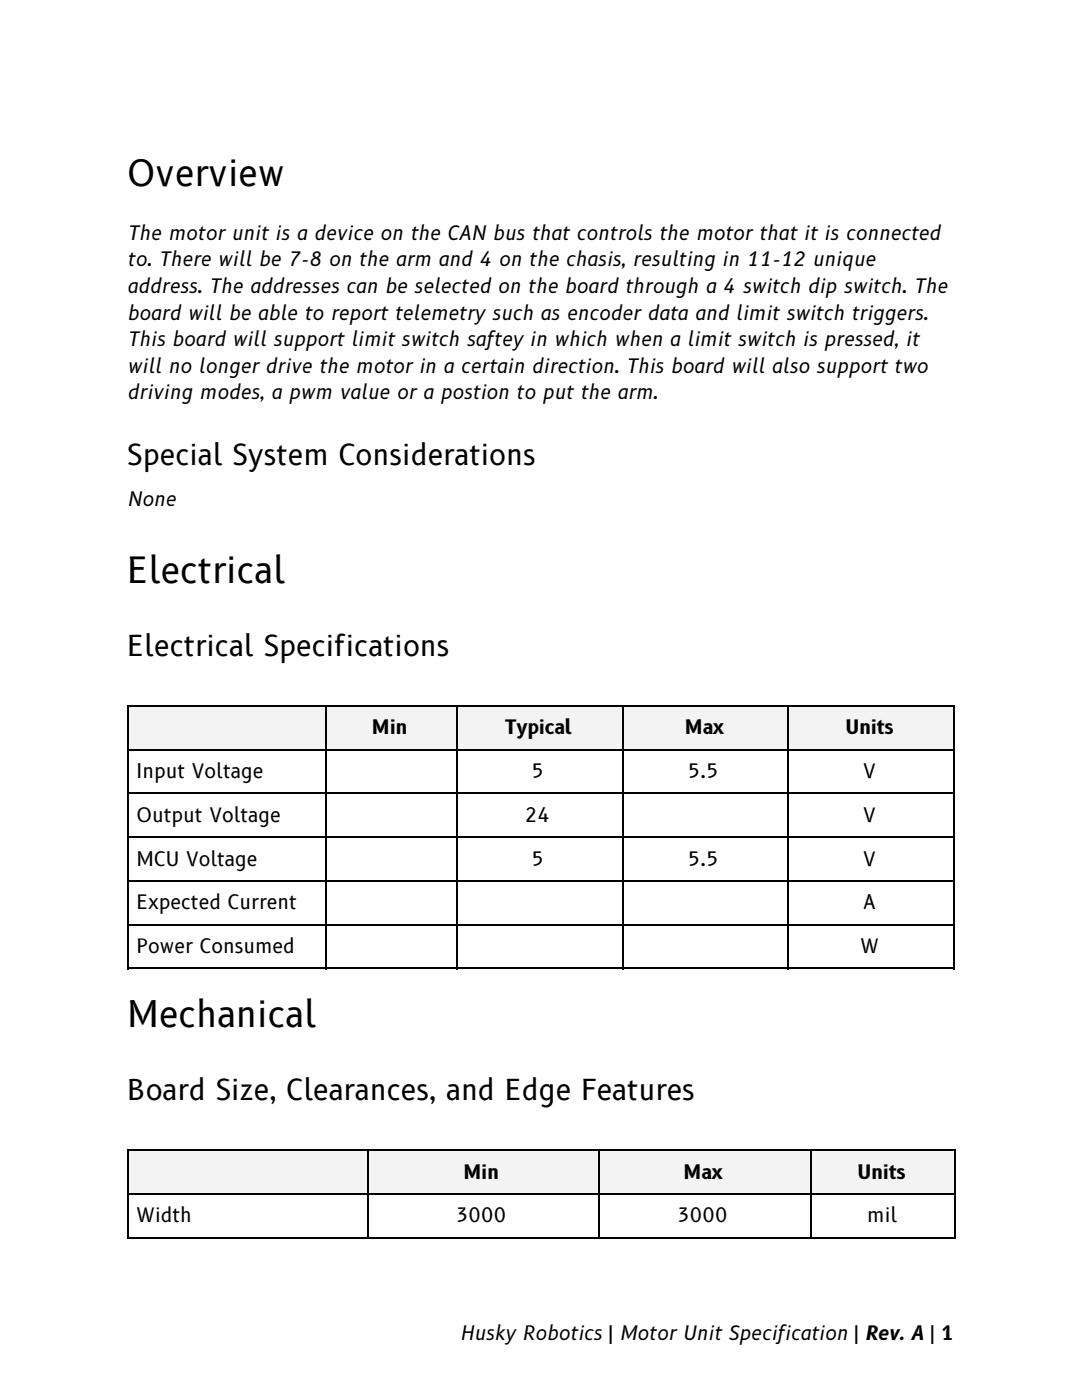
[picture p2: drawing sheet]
<svg xmlns="http://www.w3.org/2000/svg" width="216mm" height="279mm" viewBox="0 0 216 279" stroke-linecap="round" stroke-linejoin="round" font-family="sans-serif">
<defs><g id="words">
<g font-size="7.1">
<text x="25.4" y="37">Overview</text>
<text x="25.4" y="116.4">Electrical</text>
<text x="25.4" y="205.1">Mechanical</text>
</g>
<g font-size="5.6">
<text x="25.4" y="92.9">Special System Considerations</text>
<text x="25.4" y="131">Electrical Specifications</text>
<text x="25.4" y="219.6">Board Size, Clearances, and Edge Features</text>
</g>
<g font-size="3.9">
<text x="25.4" y="47.9">The motor unit is a device on the CAN bus that controls the motor that it is connected</text>
<text x="25.4" y="53.2">to. There will be 7-8 on the arm and 4 on the chasis, resulting in 11-12 unique</text>
<text x="25.4" y="58.5">address. The addresses can be selected on the board through a 4 switch dip switch. The</text>
<text x="25.4" y="63.8">board will be able to report telemetry such as encoder data and limit switch triggers.</text>
<text x="25.4" y="69.1">This board will support limit switch saftey in which when a limit switch is pressed, it</text>
<text x="25.4" y="74.3">will no longer drive the motor in a certain direction. This board will also support two</text>
<text x="25.4" y="79.6">driving modes, a pwm value or a postion to put the arm.</text>
<text x="25.4" y="101.1">None</text>
<text x="74.3" y="146.6">Min</text>
<text x="100.8" y="146.6">Typical</text>
<text x="136.8" y="146.6">Max</text>
<text x="168.8" y="146.6">Units</text>
<text x="27.3" y="155.3">Input Voltage</text>
<text x="106.1" y="155.3">5</text>
<text x="137.3" y="155.3">5.5</text>
<text x="172.2" y="155.3">V</text>
<text x="27.3" y="164">Output Voltage</text>
<text x="104.8" y="164">24</text>
<text x="172.2" y="164">V</text>
<text x="27.3" y="172.8">MCU Voltage</text>
<text x="106.1" y="172.8">5</text>
<text x="137.3" y="172.8">5.5</text>
<text x="172.2" y="172.8">V</text>
<text x="27.3" y="181.5">Expected Current</text>
<text x="172.2" y="181.5">A</text>
<text x="27.3" y="190.2">Power Consumed</text>
<text x="171.7" y="190.2">W</text>
<text x="92.6" y="235.2">Min</text>
<text x="136.5" y="235.2">Max</text>
<text x="171.2" y="235.2">Units</text>
<text x="27.3" y="243.9">Width</text>
<text x="91" y="243.9">3000</text>
<text x="135.2" y="243.9">3000</text>
<text x="173" y="243.9">mil</text>
<text x="91.8" y="267.5">Husky Robotics | Motor Unit Specification | Rev. A | 1</text>
</g>
</g></defs>
<g fill="#f3f3f3">
<path d="M25.4 140.8h39.4v8.7h-39.4z"/>
<path d="M64.8 140.8h26.2v8.7h-26.2z"/>
<path d="M91 140.8h33.1v8.7h-33.1z"/>
<path d="M124.1 140.8h33.1v8.7h-33.1z"/>
<path d="M157.2 140.8h33v8.7h-33z"/>
</g>
<g fill="none" stroke="#000" stroke-width=".26">
<path d="M25.4 158.4h165.1M25.4 149.6h165.1M25.4 140.9h165.1M25.5 140.8v52.6M65 140.8v52.6M91.1 140.8v52.6M124.2 140.8v52.6M157.3 140.8v52.6M190.4 140.8v52.6M25.4 175.8h165.1M25.4 167.1h165.1M25.4 184.5h165.1"/>
<path d="M25.4 193.3h165.1"/>
</g>
<g fill="#f3f3f3">
<path d="M25.4 229.4h47.9v8.7h-47.9z"/>
<path d="M73.3 229.4h46v8.7h-46z"/>
<path d="M119.3 229.4h42.4v8.7h-42.4z"/>
<path d="M161.7 229.4h28.8v8.7h-28.8z"/>
</g>
<path d="M25.4 238.3h165.4M25.4 229.5h165.4M25.5 229.4v17.7M73.4 229.4v17.7M119.5 229.4v17.7M161.8 229.4v17.7M190.6 229.4v17.7M25.4 247h165.4" fill="none" stroke="#000" stroke-width=".26"/>
<use href="#words"/>
</svg>
